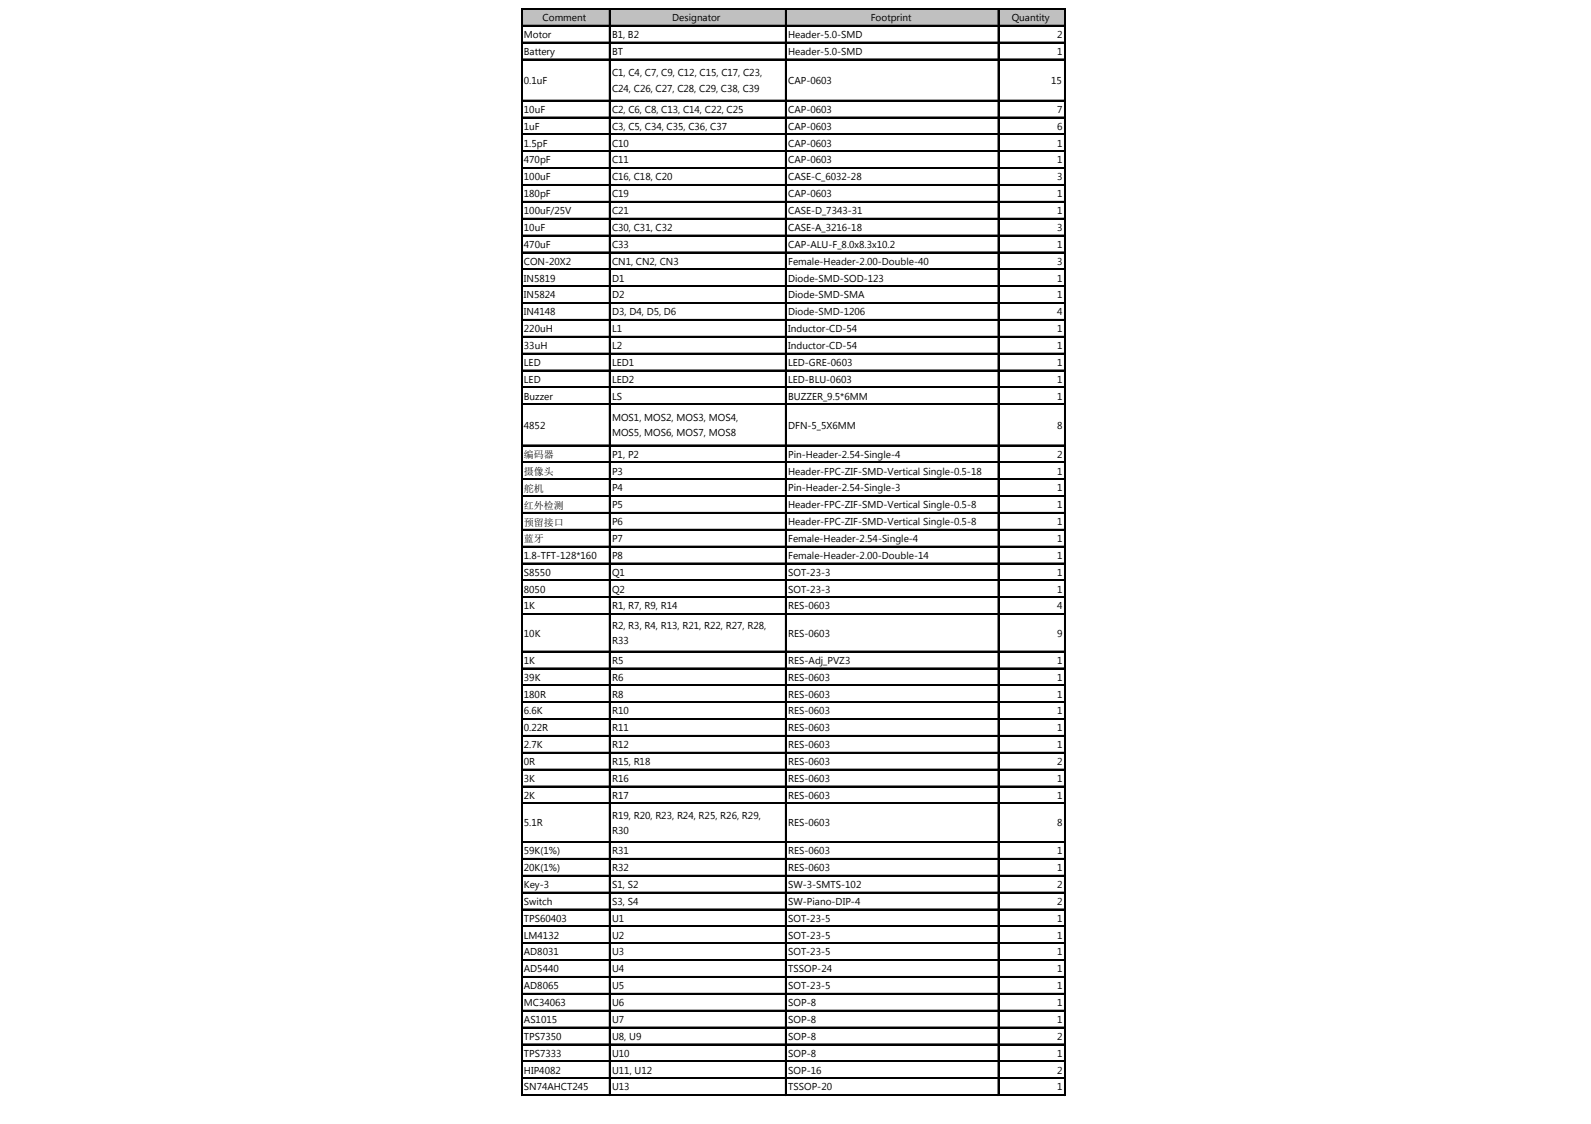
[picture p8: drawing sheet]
<svg xmlns="http://www.w3.org/2000/svg" width="297mm" height="210mm" viewBox="0 0 297 210" stroke-linecap="round" stroke-linejoin="round" font-family="sans-serif">
<defs><g id="words">
<g font-size="1.9">
<text x="101.3" y="3.9">Comment</text>
<text x="125.5" y="3.9">Designator</text>
<text x="162.6" y="3.9">Footprint</text>
<text x="188.9" y="3.9">Quantity</text>
<text x="97.8" y="7.1">Motor</text>
<text x="97.8" y="10.2">Battery</text>
<text x="114.3" y="7.1">B1, B2</text>
<text x="114.3" y="10.2">BT</text>
<text x="147.1" y="7.1">Header-5.0-SMD</text>
<text x="147.1" y="10.2">Header-5.0-SMD</text>
<text x="197.4" y="7.1">2</text>
<text x="197.4" y="10.2">1</text>
<text x="97.8" y="15.7">0.1uF</text>
<text x="114.3" y="14.2">C1, C4, C7, C9, C12, C15, C17, C23,</text>
<text x="114.3" y="17.1">C24, C26, C27, C28, C29, C38, C39</text>
<text x="147.1" y="15.7">CAP-0603</text>
<text x="196.3" y="15.7">15</text>
<text x="97.8" y="21.1">10uF</text>
<text x="114.3" y="21.1">C2, C6, C8, C13, C14, C22, C25</text>
<text x="147.1" y="21.1">CAP-0603</text>
<text x="197.4" y="21.1">7</text>
<text x="97.8" y="24.2">1uF</text>
<text x="97.8" y="27.4">1.5pF</text>
<text x="114.3" y="24.2">C3, C5, C34, C35, C36, C37</text>
<text x="114.3" y="27.4">C10</text>
<text x="147.1" y="24.2">CAP-0603</text>
<text x="147.1" y="27.4">CAP-0603</text>
<text x="197.4" y="24.2">6</text>
<text x="197.4" y="27.4">1</text>
<text x="97.8" y="30.5">470pF</text>
<text x="97.8" y="33.7">100uF</text>
<text x="114.3" y="30.5">C11</text>
<text x="114.3" y="33.7">C16, C18, C20</text>
<text x="147.1" y="30.5">CAP-0603</text>
<text x="147.1" y="33.7">CASE-C_6032-28</text>
<text x="197.4" y="30.5">1</text>
<text x="197.4" y="33.7">3</text>
<text x="97.8" y="36.8">180pF</text>
<text x="97.8" y="40">100uF/25V</text>
<text x="114.3" y="36.8">C19</text>
<text x="114.3" y="40">C21</text>
<text x="147.1" y="36.8">CAP-0603</text>
<text x="147.1" y="40">CASE-D_7343-31</text>
<text x="197.4" y="36.8">1</text>
<text x="197.4" y="40">1</text>
<text x="97.8" y="43.1">10uF</text>
<text x="97.8" y="46.3">470uF</text>
<text x="114.3" y="43.1">C30, C31, C32</text>
<text x="114.3" y="46.3">C33</text>
<text x="147.1" y="43.1">CASE-A_3216-18</text>
<text x="147.1" y="46.3">CAP-ALU-F_8.0x8.3x10.2</text>
<text x="197.4" y="43.1">3</text>
<text x="197.4" y="46.3">1</text>
<text x="97.8" y="49.4">CON-20X2</text>
<text x="97.8" y="52.6">IN5819</text>
<text x="114.3" y="49.4">CN1, CN2, CN3</text>
<text x="114.3" y="52.6">D1</text>
<text x="147.1" y="49.4">Female-Header-2.00-Double-40</text>
<text x="147.1" y="52.6">Diode-SMD-SOD-123</text>
<text x="197.4" y="49.4">3</text>
<text x="197.4" y="52.6">1</text>
<text x="97.8" y="55.7">IN5824</text>
<text x="97.8" y="58.9">IN4148</text>
<text x="114.3" y="55.7">D2</text>
<text x="114.3" y="58.9">D3, D4, D5, D6</text>
<text x="147.1" y="55.7">Diode-SMD-SMA</text>
<text x="147.1" y="58.9">Diode-SMD-1206</text>
<text x="197.4" y="55.7">1</text>
<text x="197.4" y="58.9">4</text>
<text x="97.8" y="62">220uH</text>
<text x="97.8" y="65.2">33uH</text>
<text x="114.3" y="62">L1</text>
<text x="114.3" y="65.2">L2</text>
<text x="147.1" y="62">Inductor-CD-54</text>
<text x="147.1" y="65.2">Inductor-CD-54</text>
<text x="197.4" y="62">1</text>
<text x="197.4" y="65.2">1</text>
<text x="97.8" y="68.3">LED</text>
<text x="97.8" y="71.5">LED</text>
<text x="114.3" y="68.3">LED1</text>
<text x="114.3" y="71.5">LED2</text>
<text x="147.1" y="68.3">LED-GRE-0603</text>
<text x="147.1" y="71.5">LED-BLU-0603</text>
<text x="197.4" y="68.3">1</text>
<text x="197.4" y="71.5">1</text>
<text x="97.8" y="74.6">Buzzer</text>
<text x="114.3" y="74.6">LS</text>
<text x="147.1" y="74.6">BUZZER_9.5*6MM</text>
<text x="197.4" y="74.6">1</text>
<text x="97.8" y="80.1">4852</text>
<text x="114.3" y="78.6">MOS1, MOS2, MOS3, MOS4,</text>
<text x="114.3" y="81.5">MOS5, MOS6, MOS7, MOS8</text>
<text x="147.1" y="80.1">DFN-5_5X6MM</text>
<text x="197.4" y="80.1">8</text>
<text x="97.8" y="85.6">编码器</text>
<text x="97.8" y="88.7">摄像头</text>
<text x="114.3" y="85.5">P1, P2</text>
<text x="114.3" y="88.6">P3</text>
<text x="147.1" y="85.5">Pin-Header-2.54-Single-4</text>
<text x="147.1" y="88.6">Header-FPC-ZIF-SMD-Vertical Single-0.5-18</text>
<text x="197.4" y="85.5">2</text>
<text x="197.4" y="88.6">1</text>
<text x="97.8" y="91.9">舵机</text>
<text x="97.8" y="95">红外检测</text>
<text x="114.3" y="91.8">P4</text>
<text x="114.3" y="94.9">P5</text>
<text x="147.1" y="91.8">Pin-Header-2.54-Single-3</text>
<text x="147.1" y="94.9">Header-FPC-ZIF-SMD-Vertical Single-0.5-8</text>
<text x="197.4" y="91.8">1</text>
<text x="197.4" y="94.9">1</text>
<text x="97.8" y="98.2">预留接口</text>
<text x="97.8" y="101.3">蓝牙</text>
<text x="114.3" y="98.1">P6</text>
<text x="114.3" y="101.2">P7</text>
<text x="147.1" y="98.1">Header-FPC-ZIF-SMD-Vertical Single-0.5-8</text>
<text x="147.1" y="101.2">Female-Header-2.54-Single-4</text>
<text x="197.4" y="98.1">1</text>
<text x="197.4" y="101.2">1</text>
<text x="97.8" y="104.4">1.8-TFT-128*160</text>
<text x="97.8" y="107.5">S8550</text>
<text x="114.3" y="104.4">P8</text>
<text x="114.3" y="107.5">Q1</text>
<text x="147.1" y="104.4">Female-Header-2.00-Double-14</text>
<text x="147.1" y="107.5">SOT-23-3</text>
<text x="197.4" y="104.4">1</text>
<text x="197.4" y="107.5">1</text>
<text x="97.8" y="110.7">8050</text>
<text x="97.8" y="113.8">1K</text>
<text x="114.3" y="110.7">Q2</text>
<text x="114.3" y="113.8">R1, R7, R9, R14</text>
<text x="147.1" y="110.7">SOT-23-3</text>
<text x="147.1" y="113.8">RES-0603</text>
<text x="197.4" y="110.7">1</text>
<text x="197.4" y="113.8">4</text>
<text x="97.8" y="118.9">10K</text>
<text x="114.3" y="117.5">R2, R3, R4, R13, R21, R22, R27, R28,</text>
<text x="147.1" y="118.9">RES-0603</text>
<text x="197.4" y="118.9">9</text>
<text x="97.8" y="124">1K</text>
<text x="114.3" y="120.3">R33</text>
<text x="114.3" y="124">R5</text>
<text x="147.1" y="124">RES-Adj_PVZ3</text>
<text x="197.4" y="124">1</text>
<text x="97.8" y="127.1">39K</text>
<text x="97.8" y="130.3">180R</text>
<text x="114.3" y="127.1">R6</text>
<text x="114.3" y="130.3">R8</text>
<text x="147.1" y="127.1">RES-0603</text>
<text x="147.1" y="130.3">RES-0603</text>
<text x="197.4" y="127.1">1</text>
<text x="197.4" y="130.3">1</text>
<text x="97.8" y="133.4">6.6K</text>
<text x="97.8" y="136.6">0.22R</text>
<text x="114.3" y="133.4">R10</text>
<text x="114.3" y="136.6">R11</text>
<text x="147.1" y="133.4">RES-0603</text>
<text x="147.1" y="136.6">RES-0603</text>
<text x="197.4" y="133.4">1</text>
<text x="197.4" y="136.6">1</text>
<text x="97.8" y="139.7">2.7K</text>
<text x="97.8" y="142.9">0R</text>
<text x="114.3" y="139.7">R12</text>
<text x="114.3" y="142.9">R15, R18</text>
<text x="147.1" y="139.7">RES-0603</text>
<text x="147.1" y="142.9">RES-0603</text>
<text x="197.4" y="139.7">1</text>
<text x="197.4" y="142.9">2</text>
<text x="97.8" y="146">3K</text>
<text x="97.8" y="149.2">2K</text>
<text x="114.3" y="146">R16</text>
<text x="114.3" y="149.2">R17</text>
<text x="147.1" y="146">RES-0603</text>
<text x="147.1" y="149.2">RES-0603</text>
<text x="197.4" y="146">1</text>
<text x="197.4" y="149.2">1</text>
<text x="97.8" y="154.3">5.1R</text>
<text x="114.3" y="152.9">R19, R20, R23, R24, R25, R26, R29,</text>
<text x="114.3" y="155.8">R30</text>
<text x="147.1" y="154.3">RES-0603</text>
<text x="197.4" y="154.3">8</text>
<text x="97.8" y="159.5">59K(1%)</text>
<text x="114.3" y="159.5">R31</text>
<text x="147.1" y="159.5">RES-0603</text>
<text x="197.4" y="159.5">1</text>
<text x="97.8" y="162.7">20K(1%)</text>
<text x="97.8" y="165.8">Key-3</text>
<text x="114.3" y="162.7">R32</text>
<text x="114.3" y="165.8">S1, S2</text>
<text x="147.1" y="162.7">RES-0603</text>
<text x="147.1" y="165.8">SW-3-SMTS-102</text>
<text x="197.4" y="162.7">1</text>
<text x="197.4" y="165.8">2</text>
<text x="97.8" y="169">Switch</text>
<text x="97.8" y="172.1">TPS60403</text>
<text x="114.3" y="169">S3, S4</text>
<text x="114.3" y="172.1">U1</text>
<text x="147.1" y="169">SW-Piano-DIP-4</text>
<text x="147.1" y="172.1">SOT-23-5</text>
<text x="197.4" y="169">2</text>
<text x="197.4" y="172.1">1</text>
<text x="97.8" y="175.3">LM4132</text>
<text x="97.8" y="178.4">AD8031</text>
<text x="114.3" y="175.3">U2</text>
<text x="114.3" y="178.4">U3</text>
<text x="147.1" y="175.3">SOT-23-5</text>
<text x="147.1" y="178.4">SOT-23-5</text>
<text x="197.4" y="175.3">1</text>
<text x="197.4" y="178.4">1</text>
<text x="97.8" y="181.6">AD5440</text>
<text x="97.8" y="184.7">AD8065</text>
<text x="114.3" y="181.6">U4</text>
<text x="114.3" y="184.7">U5</text>
<text x="147.1" y="181.6">TSSOP-24</text>
<text x="147.1" y="184.7">SOT-23-5</text>
<text x="197.4" y="181.6">1</text>
<text x="197.4" y="184.7">1</text>
<text x="97.8" y="187.9">MC34063</text>
<text x="97.8" y="191">AS1015</text>
<text x="114.3" y="187.9">U6</text>
<text x="114.3" y="191">U7</text>
<text x="147.1" y="187.9">SOP-8</text>
<text x="147.1" y="191">SOP-8</text>
<text x="197.4" y="187.9">1</text>
<text x="197.4" y="191">1</text>
<text x="97.8" y="194.2">TPS7350</text>
<text x="97.8" y="197.3">TPS7333</text>
<text x="114.3" y="194.2">U8, U9</text>
<text x="114.3" y="197.3">U10</text>
<text x="147.1" y="194.2">SOP-8</text>
<text x="147.1" y="197.3">SOP-8</text>
<text x="197.4" y="194.2">2</text>
<text x="197.4" y="197.3">1</text>
<text x="97.8" y="200.5">HIP4082</text>
<text x="97.8" y="203.6">SN74AHCT245</text>
<text x="114.3" y="200.5">U11, U12</text>
<text x="114.3" y="203.6">U13</text>
<text x="147.1" y="200.5">SOP-16</text>
<text x="147.1" y="203.6">TSSOP-20</text>
<text x="197.4" y="200.5">2</text>
<text x="197.4" y="203.6">1</text>
</g>
</g></defs>
<path d="M97.5 1.7h101.4v3.1h-101.4z" fill="#c0c0c0"/>
<g fill="none" stroke="#000" stroke-width=".19">
<path d="M97.3 1.6v203M97.5 1.6h101.5M97.5 4.7h101.5M97.5 7.9h101.5M97.5 11h101.5M97.5 18.7h101.5M113.7 1.8v202.8M146.6 1.8v202.8M186.3 1.8v202.8M198.7 1.8v202.8M97.5 21.9h101.5M97.5 25h101.5"/>
<path d="M97.5 28.2h101.5M97.5 31.3h101.5M97.5 34.4h101.5M97.5 37.6h101.5M97.5 40.7h101.5M97.5 43.9h101.5M97.5 47h101.5M97.5 50.2h101.5M97.5 53.3h101.5M97.5 56.5h101.5M97.5 59.6h101.5M97.5 62.8h101.5"/>
<path d="M97.5 65.9h101.5M97.5 69.1h101.5M97.5 72.2h101.5M97.5 75.4h101.5M97.5 83.1h101.5M97.5 86.2h101.5M97.5 89.4h101.5M97.5 92.5h101.5M97.5 95.7h101.5M97.5 98.8h101.5M97.5 102h101.5M97.5 105.1h101.5"/>
<path d="M97.5 108.3h101.5M97.5 111.4h101.5M97.5 114.6h101.5M97.5 121.6h101.5M97.5 124.7h101.5M97.5 127.9h101.5M97.5 131h101.5M97.5 134.2h101.5M97.5 137.3h101.5M97.5 140.5h101.5M97.5 143.6h101.5M97.5 146.8h101.5"/>
<path d="M97.5 149.9h101.5M97.5 157.1h101.5M97.5 160.3h101.5M97.5 163.4h101.5M97.5 166.6h101.5M97.5 169.7h101.5M97.5 172.9h101.5M97.5 176h101.5M97.5 179.2h101.5M97.5 182.3h101.5M97.5 185.5h101.5M97.5 188.6h101.5"/>
<path d="M97.5 191.8h101.5M97.5 194.9h101.5M97.5 198.1h101.5M97.5 201.2h101.5M97.5 204.4h101.5"/>
</g>
<path d="M97.4 1.6v203M113.9 1.8v202.8M146.8 1.8v202.8M186.4 1.8v202.8M198.9 1.8v202.8" fill="none" stroke="#000" stroke-width=".24"/>
<g fill="none" stroke="#000" stroke-width=".22">
<path d="M97.5 1.7h101.5M97.5 4.8h101.5M97.5 8h101.5M97.5 11.1h101.5M97.5 18.8h101.5M97.5 22h101.5M97.5 25.1h101.5M97.5 28.3h101.5M97.5 31.4h101.5M97.5 34.6h101.5M97.5 37.7h101.5M97.5 40.9h101.5"/>
<path d="M97.5 44h101.5M97.5 47.2h101.5M97.5 50.3h101.5M97.5 53.5h101.5M97.5 56.6h101.5M97.5 59.8h101.5M97.5 62.9h101.5M97.5 66.1h101.5M97.5 69.2h101.5M97.5 72.4h101.5M97.5 75.5h101.5M97.5 83.2h101.5"/>
<path d="M97.5 86.4h101.5M97.5 89.5h101.5M97.5 92.6h101.5M97.5 95.8h101.5M97.5 98.9h101.5M97.5 102.1h101.5M97.5 105.2h101.5M97.5 108.4h101.5M97.5 111.5h101.5M97.5 114.7h101.5M97.5 121.7h101.5M97.5 124.8h101.5"/>
<path d="M97.5 128h101.5M97.5 131.1h101.5M97.5 134.3h101.5M97.5 137.4h101.5M97.5 140.6h101.5M97.5 143.7h101.5M97.5 146.9h101.5M97.5 150h101.5M97.5 157.3h101.5M97.5 160.4h101.5M97.5 163.6h101.5M97.5 166.7h101.5"/>
<path d="M97.5 169.9h101.5M97.5 173h101.5M97.5 176.2h101.5M97.5 179.3h101.5M97.5 182.5h101.5M97.5 185.6h101.5M97.5 188.8h101.5M97.5 191.9h101.5M97.5 195.1h101.5M97.5 198.2h101.5M97.5 201.4h101.5M97.5 204.5h101.5"/>
</g>
<use href="#words"/>
</svg>
